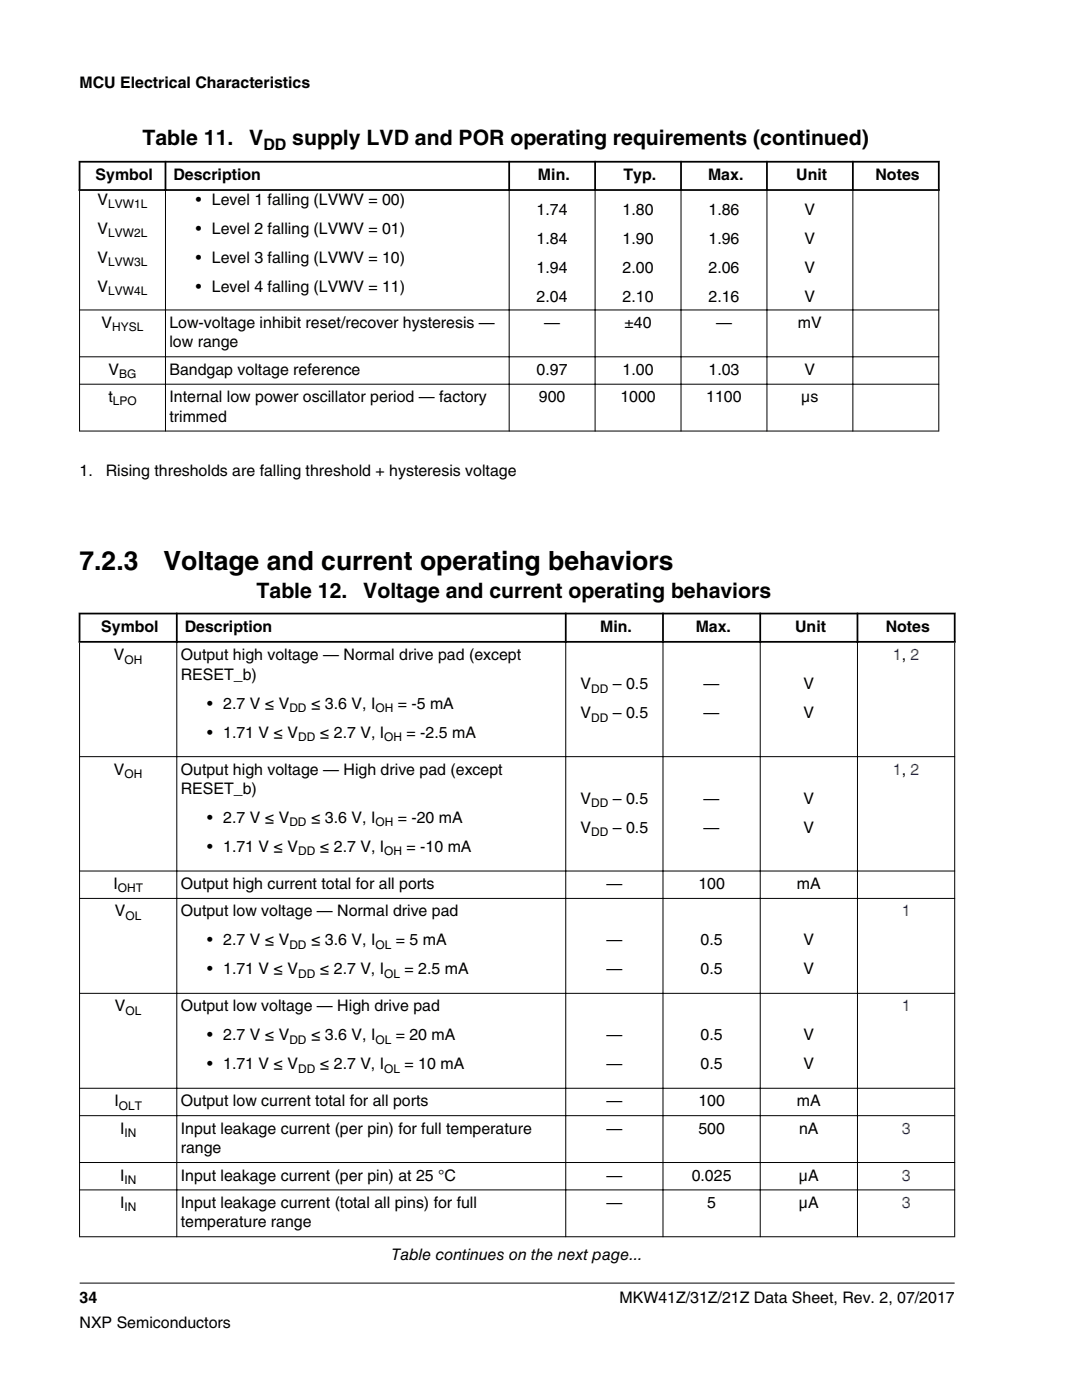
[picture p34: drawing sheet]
<svg xmlns="http://www.w3.org/2000/svg" width="216mm" height="279mm" viewBox="0 0 216 279" stroke-linecap="round" stroke-linejoin="round" font-family="sans-serif">
<defs><g id="words">
<g font-size="5.3">
<text x="15.9" y="113.7">7.2.3</text>
<text x="32.6" y="113.7">Voltage and current operating behaviors</text>
</g>
<g font-size="4.2">
<text x="28.4" y="29">Table 11.</text>
<text x="49.7" y="29">V</text>
<text x="58.3" y="29">supply LVD and POR operating requirements (continued)</text>
<text x="51.2" y="119.4">Table 12.</text>
<text x="72.5" y="119.4">Voltage and current operating behaviors</text>
</g>
<g font-size="3.2">
<text x="15.9" y="17.5">MCU Electrical Characteristics</text>
<text x="52.6" y="29.9">DD</text>
<text x="19.1" y="36">Symbol</text>
<text x="34.6" y="36">Description</text>
<text x="107.3" y="36">Min.</text>
<text x="124.4" y="36">Typ.</text>
<text x="141.3" y="36">Max.</text>
<text x="158.9" y="36">Unit</text>
<text x="174.7" y="36">Notes</text>
<text x="19.5" y="40.9">V</text>
<text x="39.1" y="40.9">• Level 1 falling (LVWV = 00)</text>
<text x="19.5" y="46.7">V</text>
<text x="39.1" y="46.7">• Level 2 falling (LVWV = 01)</text>
<text x="107.1" y="42.8">1.74</text>
<text x="124.2" y="42.8">1.80</text>
<text x="141.4" y="42.8">1.86</text>
<text x="160.6" y="42.8">V</text>
<text x="19.5" y="52.5">V</text>
<text x="39.1" y="52.5">• Level 3 falling (LVWV = 10)</text>
<text x="107.1" y="48.6">1.84</text>
<text x="124.2" y="48.6">1.90</text>
<text x="141.4" y="48.6">1.96</text>
<text x="160.5" y="48.6">V</text>
<text x="19.5" y="58.3">V</text>
<text x="39.1" y="58.3">• Level 4 falling (LVWV = 11)</text>
<text x="107.1" y="54.4">1.94</text>
<text x="124.2" y="54.4">2.00</text>
<text x="141.4" y="54.4">2.06</text>
<text x="160.5" y="54.4">V</text>
<text x="20.3" y="65.5">V</text>
<text x="33.8" y="65.5">Low-voltage inhibit reset/recover hysteresis —</text>
<text x="107.1" y="60.2">2.04</text>
<text x="108.6" y="65.5">—</text>
<text x="124.2" y="60.2">2.10</text>
<text x="124.6" y="65.5">±40</text>
<text x="141.4" y="60.2">2.16</text>
<text x="142.9" y="65.5">—</text>
<text x="159.2" y="65.5">mV</text>
<text x="160.5" y="60.2">V</text>
<text x="33.8" y="69.3">low range</text>
<text x="21.7" y="74.8">V</text>
<text x="33.8" y="74.8">Bandgap voltage reference</text>
<text x="107.1" y="74.8">0.97</text>
<text x="124.2" y="74.8">1.00</text>
<text x="141.4" y="74.8">1.03</text>
<text x="160.6" y="74.8">V</text>
<text x="21.6" y="80.3">t</text>
<text x="33.8" y="80.3">Internal low power oscillator period — factory</text>
<text x="107.5" y="80.3">900</text>
<text x="123.8" y="80.3">1000</text>
<text x="140.9" y="80.3">1100</text>
<text x="159.9" y="80.3">μs</text>
<text x="33.8" y="84.2">trimmed</text>
<text x="15.9" y="94.9">1.</text>
<text x="21.1" y="94.9">Rising thresholds are falling threshold + hysteresis voltage</text>
<text x="20.2" y="126.1">Symbol</text>
<text x="22.7" y="131.8">V</text>
<text x="36.1" y="131.8">Output high voltage — Normal drive pad (except</text>
<text x="36.9" y="126.1">Description</text>
<text x="119.8" y="126.1">Min.</text>
<text x="138.8" y="126.1">Max.</text>
<text x="158.7" y="126.1">Unit</text>
<text x="176.7" y="126.1">Notes</text>
<text x="36.1" y="135.7">RESET_b)</text>
<text x="115.8" y="137.6">V</text>
<text x="122.3" y="137.6">– 0.5</text>
<text x="140.4" y="137.6">—</text>
<text x="160.3" y="137.6">V</text>
<text x="41.3" y="141.5">• 2.7 V ≤ V</text>
<text x="62.1" y="141.5">≤ 3.6 V, I</text>
<text x="79.4" y="141.5">= -5 mA</text>
<text x="115.8" y="143.4">V</text>
<text x="122.3" y="143.4">– 0.5</text>
<text x="140.4" y="143.4">—</text>
<text x="160.3" y="143.4">V</text>
<text x="41.3" y="147.2">• 1.71 V ≤ V</text>
<text x="63.8" y="147.2">≤ 2.7 V, I</text>
<text x="81.1" y="147.2">= -2.5 mA</text>
<text x="22.7" y="154.6">V</text>
<text x="36.1" y="154.6">Output high voltage — High drive pad (except</text>
<text x="36.1" y="158.5">RESET_b)</text>
<text x="115.8" y="160.4">V</text>
<text x="122.3" y="160.4">– 0.5</text>
<text x="140.4" y="160.4">—</text>
<text x="160.3" y="160.4">V</text>
<text x="41.3" y="164.3">• 2.7 V ≤ V</text>
<text x="62.1" y="164.3">≤ 3.6 V, I</text>
<text x="79.4" y="164.3">= -20 mA</text>
<text x="115.8" y="166.2">V</text>
<text x="122.3" y="166.2">– 0.5</text>
<text x="140.4" y="166.2">—</text>
<text x="160.3" y="166.2">V</text>
<text x="41.3" y="170.1">• 1.71 V ≤ V</text>
<text x="63.8" y="170.1">≤ 2.7 V, I</text>
<text x="81.1" y="170.1">= -10 mA</text>
<text x="22.6" y="177.4">I</text>
<text x="36.1" y="177.4">Output high current total for all ports</text>
<text x="121" y="177.4">—</text>
<text x="139.3" y="177.4">100</text>
<text x="159" y="177.4">mA</text>
<text x="22.9" y="182.9">V</text>
<text x="36.1" y="182.9">Output low voltage — Normal drive pad</text>
<text x="41.3" y="188.7">• 2.7 V ≤ V</text>
<text x="62.1" y="188.7">≤ 3.6 V, I</text>
<text x="79" y="188.7">= 5 mA</text>
<text x="121" y="188.7">—</text>
<text x="139.8" y="188.7">0.5</text>
<text x="160.3" y="188.7">V</text>
<text x="41.3" y="194.5">• 1.71 V ≤ V</text>
<text x="63.8" y="194.5">≤ 2.7 V, I</text>
<text x="80.7" y="194.5">= 2.5 mA</text>
<text x="121" y="194.5">—</text>
<text x="139.8" y="194.5">0.5</text>
<text x="160.3" y="194.5">V</text>
<text x="22.9" y="201.9">V</text>
<text x="36.1" y="201.9">Output low voltage — High drive pad</text>
<text x="41.3" y="207.6">• 2.7 V ≤ V</text>
<text x="62.1" y="207.6">≤ 3.6 V, I</text>
<text x="79" y="207.6">= 20 mA</text>
<text x="121" y="207.6">—</text>
<text x="139.8" y="207.6">0.5</text>
<text x="160.3" y="207.6">V</text>
<text x="41.3" y="213.4">• 1.71 V ≤ V</text>
<text x="63.8" y="213.4">≤ 2.7 V, I</text>
<text x="80.7" y="213.4">= 10 mA</text>
<text x="121" y="213.4">—</text>
<text x="139.8" y="213.4">0.5</text>
<text x="160.3" y="213.4">V</text>
<text x="22.8" y="220.8">I</text>
<text x="36.1" y="220.8">Output low current total for all ports</text>
<text x="121" y="220.8">—</text>
<text x="139.3" y="220.8">100</text>
<text x="159" y="220.8">mA</text>
<text x="23.9" y="226.3">I</text>
<text x="36.1" y="226.3">Input leakage current (per pin) for full temperature</text>
<text x="121" y="226.3">—</text>
<text x="139.3" y="226.3">500</text>
<text x="159.5" y="226.3">nA</text>
<text x="36.1" y="230.1">range</text>
<text x="23.9" y="235.6">I</text>
<text x="36.1" y="235.6">Input leakage current (per pin) at 25 °C</text>
<text x="121" y="235.6">—</text>
<text x="138" y="235.6">0.025</text>
<text x="159.4" y="235.6">μA</text>
<text x="23.9" y="241.1">I</text>
<text x="36.1" y="241.1">Input leakage current (total all pins) for full</text>
<text x="36.1" y="245">temperature range</text>
<text x="121" y="241.1">—</text>
<text x="141.1" y="241.1">5</text>
<text x="159.4" y="241.1">μA</text>
<text x="78.1" y="251.5">Table continues on the next page...</text>
<text x="15.9" y="260">34</text>
<text x="123.6" y="260">MKW41Z/31Z/21Z Data Sheet, Rev. 2, 07/2017</text>
<text x="15.9" y="265">NXP Semiconductors</text>
</g>
<g font-size="3.2" fill="#00f">
<text x="178.2" y="131.8">1, 2</text>
<text x="178.2" y="154.6">1, 2</text>
<text x="179.9" y="182.9">1</text>
<text x="179.9" y="201.9">1</text>
<text x="179.9" y="226.3">3</text>
<text x="179.9" y="235.6">3</text>
<text x="179.9" y="241.1">3</text>
</g>
<g font-size="2.4">
<text x="21.6" y="41.5">LVW1L</text>
<text x="21.6" y="47.3">LVW2L</text>
<text x="21.6" y="53.1">LVW3L</text>
<text x="21.6" y="58.9">LVW4L</text>
<text x="22.4" y="66.1">HYSL</text>
<text x="23.8" y="75.5">BG</text>
<text x="22.5" y="80.9">LPO</text>
<text x="24.8" y="132.4">OH</text>
<text x="57.7" y="142.1">DD</text>
<text x="74.9" y="142.1">OH</text>
<text x="118" y="138.2">DD</text>
<text x="118" y="144">DD</text>
<text x="59.5" y="147.9">DD</text>
<text x="76.7" y="147.9">OH</text>
<text x="24.8" y="155.2">OH</text>
<text x="118" y="161">DD</text>
<text x="57.7" y="164.9">DD</text>
<text x="74.9" y="164.9">OH</text>
<text x="118" y="166.8">DD</text>
<text x="59.5" y="170.7">DD</text>
<text x="76.7" y="170.7">OH</text>
<text x="23.5" y="178.1">OHT</text>
<text x="25" y="183.5">OL</text>
<text x="57.7" y="189.3">DD</text>
<text x="74.9" y="189.3">OL</text>
<text x="59.5" y="195.1">DD</text>
<text x="76.7" y="195.1">OL</text>
<text x="25" y="202.5">OL</text>
<text x="57.7" y="208.3">DD</text>
<text x="74.9" y="208.3">OL</text>
<text x="59.5" y="214.1">DD</text>
<text x="76.7" y="214.1">OL</text>
<text x="23.7" y="221.4">OLT</text>
<text x="24.8" y="226.9">IN</text>
<text x="24.8" y="236.2">IN</text>
<text x="24.8" y="241.7">IN</text>
</g>
</g></defs>
<path d="M15.7 32.3h171.8M15.7 37.9h171.8M15.9 32.1v6M33 32.1v6M101.6 32.1v6M118.7 32.1v6M135.9 32.1v6M153 32.1v6M170.2 32.1v6M187.3 32.1v6" fill="none" stroke="#000" stroke-width=".35"/>
<path d="M15.9 38.1v48M33 37.7v48.4M101.6 37.7v48.4M118.7 37.7v48.4M135.9 37.7v48.4M153 37.7v48.4M170.2 37.7v48.4M187.3 38.1v48M15.8 61.9h171.6M15.8 71.2h171.6M15.8 76.7h171.6M15.8 86h171.6" fill="none" stroke="#000" stroke-width=".2"/>
<g fill="#fff">
<path d="M15.9 115.7h174.6v136.9h-174.6z" fill-rule="evenodd"/>
<path d="M16.1 122.6h19v5.3h-19z" fill-rule="evenodd"/>
<path d="M35.5 122.6h77.2v5.3h-77.2z" fill-rule="evenodd"/>
<path d="M113.1 122.6h19v5.3h-19z" fill-rule="evenodd"/>
<path d="M132.5 122.6h19v5.3h-19z" fill-rule="evenodd"/>
<path d="M151.9 122.6h19v5.3h-19z" fill-rule="evenodd"/>
<path d="M171.3 122.6h19v5.3h-19z" fill-rule="evenodd"/>
<path d="M16 128.3h19.2v22.6h-19.2z" fill-rule="evenodd"/>
<path d="M35.4 128.3h77.4v22.6h-77.4z" fill-rule="evenodd"/>
<path d="M113 128.3h19.2v22.6h-19.2z" fill-rule="evenodd"/>
<path d="M132.4 128.3h19.2v22.6h-19.2z" fill-rule="evenodd"/>
<path d="M151.8 128.3h19.2v22.6h-19.2z" fill-rule="evenodd"/>
<path d="M171.2 128.3h19.2v22.6h-19.2z" fill-rule="evenodd"/>
<path d="M16 151.1h19.2v22.6h-19.2z" fill-rule="evenodd"/>
<path d="M35.4 151.1h77.4v22.6h-77.4z" fill-rule="evenodd"/>
<path d="M113 151.1h19.2v22.6h-19.2z" fill-rule="evenodd"/>
<path d="M132.4 151.1h19.2v22.6h-19.2z" fill-rule="evenodd"/>
<path d="M151.8 151.1h19.2v22.6h-19.2z" fill-rule="evenodd"/>
<path d="M171.2 151.1h19.2v22.6h-19.2z" fill-rule="evenodd"/>
<path d="M16 173.9h19.2v5.3h-19.2z" fill-rule="evenodd"/>
<path d="M35.4 173.9h77.4v5.3h-77.4z" fill-rule="evenodd"/>
<path d="M113 173.9h19.2v5.3h-19.2z" fill-rule="evenodd"/>
<path d="M132.4 173.9h19.2v5.3h-19.2z" fill-rule="evenodd"/>
<path d="M151.8 173.9h19.2v5.3h-19.2z" fill-rule="evenodd"/>
<path d="M171.2 173.9h19.2v5.3h-19.2z" fill-rule="evenodd"/>
<path d="M16 179.4h19.2v18.8h-19.2z" fill-rule="evenodd"/>
<path d="M35.4 179.4h77.4v18.8h-77.4z" fill-rule="evenodd"/>
<path d="M113 179.4h19.2v18.8h-19.2z" fill-rule="evenodd"/>
<path d="M132.4 179.4h19.2v18.8h-19.2z" fill-rule="evenodd"/>
<path d="M151.8 179.4h19.2v18.8h-19.2z" fill-rule="evenodd"/>
<path d="M171.2 179.4h19.2v18.8h-19.2z" fill-rule="evenodd"/>
<path d="M16 198.3h19.2v18.8h-19.2z" fill-rule="evenodd"/>
<path d="M35.4 198.3h77.4v18.8h-77.4z" fill-rule="evenodd"/>
<path d="M113 198.3h19.2v18.8h-19.2z" fill-rule="evenodd"/>
<path d="M132.4 198.3h19.2v18.8h-19.2z" fill-rule="evenodd"/>
<path d="M151.8 198.3h19.2v18.8h-19.2z" fill-rule="evenodd"/>
<path d="M171.2 198.3h19.2v18.8h-19.2z" fill-rule="evenodd"/>
<path d="M16 217.3h19.2v5.3h-19.2z" fill-rule="evenodd"/>
<path d="M35.4 217.3h77.4v5.3h-77.4z" fill-rule="evenodd"/>
<path d="M113 217.3h19.2v5.3h-19.2z" fill-rule="evenodd"/>
<path d="M132.4 217.3h19.2v5.3h-19.2z" fill-rule="evenodd"/>
<path d="M151.8 217.3h19.2v5.3h-19.2z" fill-rule="evenodd"/>
<path d="M171.2 217.3h19.2v5.3h-19.2z" fill-rule="evenodd"/>
<path d="M16 222.7h19.2v9.2h-19.2z" fill-rule="evenodd"/>
<path d="M35.4 222.7h77.4v9.2h-77.4z" fill-rule="evenodd"/>
<path d="M113 222.7h19.2v9.2h-19.2z" fill-rule="evenodd"/>
<path d="M132.4 222.7h19.2v9.2h-19.2z" fill-rule="evenodd"/>
<path d="M151.8 222.7h19.2v9.2h-19.2z" fill-rule="evenodd"/>
<path d="M171.2 222.7h19.2v9.2h-19.2z" fill-rule="evenodd"/>
<path d="M16 232.1h19.2v5.3h-19.2z" fill-rule="evenodd"/>
<path d="M35.4 232.1h77.4v5.3h-77.4z" fill-rule="evenodd"/>
<path d="M113 232.1h19.2v5.3h-19.2z" fill-rule="evenodd"/>
<path d="M132.4 232.1h19.2v5.3h-19.2z" fill-rule="evenodd"/>
<path d="M151.8 232.1h19.2v5.3h-19.2z" fill-rule="evenodd"/>
<path d="M171.2 232.1h19.2v5.3h-19.2z" fill-rule="evenodd"/>
<path d="M16 237.6h19.2v9.1h-19.2z" fill-rule="evenodd"/>
<path d="M35.4 237.6h77.4v9.1h-77.4z" fill-rule="evenodd"/>
<path d="M113 237.6h19.2v9.1h-19.2z" fill-rule="evenodd"/>
<path d="M132.4 237.6h19.2v9.1h-19.2z" fill-rule="evenodd"/>
<path d="M151.8 237.6h19.2v9.1h-19.2z" fill-rule="evenodd"/>
<path d="M171.2 237.6h19.2v9.1h-19.2z" fill-rule="evenodd"/>
</g>
<path d="M15.7 122.4h175M15.7 128.1h175M15.9 122.3v6M35.3 122.3v6M112.9 122.3v6M132.3 122.3v6M151.7 122.3v6M171.1 122.3v6M190.5 122.3v6" fill="none" stroke="#000" stroke-width=".35"/>
<g fill="none" stroke="#000" stroke-width=".2">
<path d="M15.9 128.2v118.7M35.3 127.9v119M112.9 127.9v119M132.3 127.9v119M151.7 127.9v119M171.1 127.9v119M190.5 128.2v118.7M15.8 151h174.8M15.8 173.8h174.8M15.8 179.3h174.8M15.8 198.2h174.8M15.8 217.2h174.8"/>
<path d="M15.8 222.7h174.8M15.8 232h174.8M15.8 237.5h174.8M15.8 246.8h174.8M15.9 256.1h174.6"/>
</g>
<use href="#words"/>
</svg>
